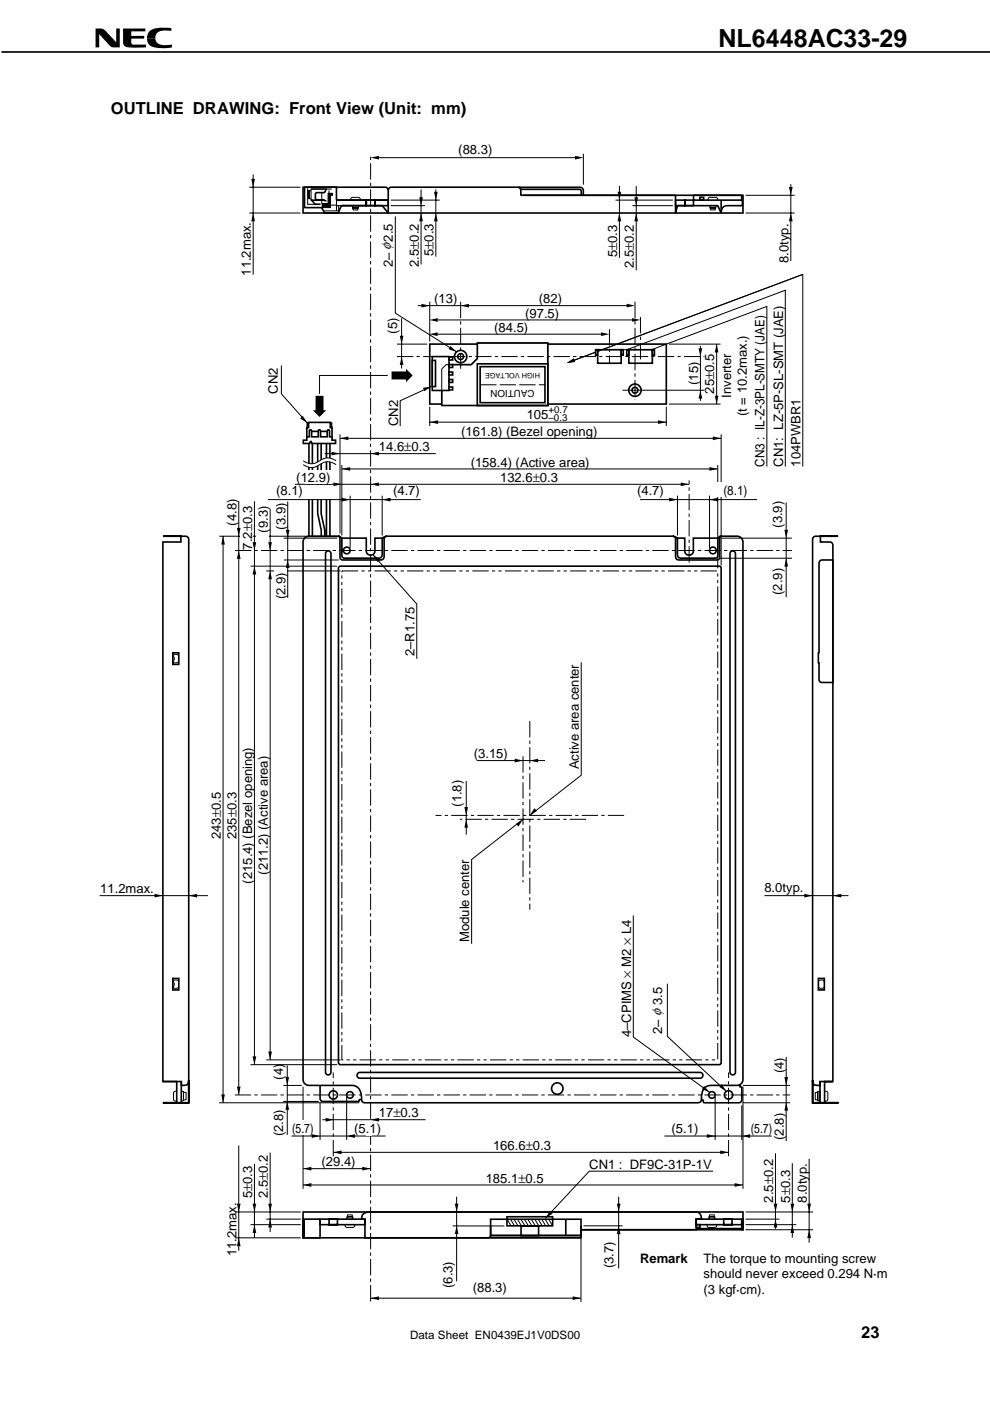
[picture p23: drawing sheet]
<svg xmlns="http://www.w3.org/2000/svg" width="210mm" height="297mm" viewBox="0 0 210 297" stroke-linecap="round" stroke-linejoin="round" font-family="sans-serif">
<defs><g id="words">
<text font-size="5.3" x="152.4" y="10">NL6448AC33-29</text>
<g font-size="3.5">
<text x="23.5" y="24.1">OUTLINE DRAWING: Front View (Unit: mm)</text>
<text x="182.6" y="283.7">23</text>
</g>
<g font-size="2.8">
<text x="97.2" y="32.6">(88.3)</text>
<text x="53.2" y="58.4" transform="rotate(-90 53.2 58.4)">11.2max.</text>
<text x="83.3" y="56.6" transform="rotate(-90 83.3 56.6)">2–φ2.5</text>
<text x="88.8" y="56.6" transform="rotate(-90 88.8 56.6)">2.5±0.2</text>
<text x="91.9" y="54.3" transform="rotate(-90 91.9 54.3)">5±0.3</text>
<text x="130.8" y="54.5" transform="rotate(-90 130.8 54.5)">5±0.3</text>
<text x="134.4" y="56.8" transform="rotate(-90 134.4 56.8)">2.5±0.2</text>
<text x="167.2" y="55.7" transform="rotate(-90 167.2 55.7)">8.0typ.</text>
<text x="92.1" y="64.3">(13)</text>
<text x="114.3" y="64.3">(82)</text>
<text x="84.2" y="70.8" transform="rotate(-90 84.2 70.8)">(5)</text>
<text x="104.8" y="70.5">(84.5)</text>
<text x="111.4" y="67.4">(97.5)</text>
<text x="58.9" y="83.5" transform="rotate(-90 58.9 83.5)">CN2</text>
<text x="148" y="81.6" transform="rotate(-90 148 81.6)">(15)</text>
<text x="151.4" y="83.4" transform="rotate(-90 151.4 83.4)">25±0.5</text>
<text x="111.7" y="88.9">105</text>
<text x="155" y="84.4" transform="rotate(-90 155 84.4)">Inverter</text>
<text x="158.3" y="88.2" transform="rotate(-90 158.3 88.2)">(t = 10.2max.)</text>
<text x="80.3" y="95.7">14.6±0.3</text>
<text x="84.4" y="90.3" transform="rotate(-90 84.4 90.3)">CN2</text>
<text x="97.8" y="92.5">(161.8) (Bezel opening)</text>
<text x="99.8" y="98.9">(158.4) (Active area)</text>
<text x="162.1" y="98.9" transform="rotate(-90 162.1 98.9)">CN3 : IL-Z-3PL-SMTY (JAE)</text>
<text x="166" y="98.9" transform="rotate(-90 166 98.9)">CN1: LZ-5P-SL-SMT (JAE)</text>
<text x="169.7" y="98.9" transform="rotate(-90 169.7 98.9)">104PWBR1</text>
<text x="58.5" y="105">(8.1)</text>
<text x="62.8" y="102.2">(12.9)</text>
<text x="83.3" y="105">(4.7)</text>
<text x="106" y="102.2">132.6±0.3</text>
<text x="135.1" y="105">(4.7)</text>
<text x="153.4" y="104.9">(8.1)</text>
<text x="50.1" y="111.5" transform="rotate(-90 50.1 111.5)">(4.8)</text>
<text x="53.4" y="112.7" transform="rotate(-90 53.4 112.7)">±0.3</text>
<text x="56.8" y="112.9" transform="rotate(-90 56.8 112.9)">(9.3)</text>
<text x="60.5" y="112.3" transform="rotate(-90 60.5 112.3)">(3.9)</text>
<text x="165.9" y="111.9" transform="rotate(-90 165.9 111.9)">(3.9)</text>
<text x="53.4" y="116.5" transform="rotate(-90 53.4 116.5)">7.2</text>
<text x="60.5" y="127" transform="rotate(-90 60.5 127)">(2.9)</text>
<text x="165.9" y="126.1" transform="rotate(-90 165.9 126.1)">(2.9)</text>
<text x="87.9" y="139.1" transform="rotate(-90 87.9 139.1)">2–R1.75</text>
<text x="100.5" y="160.8">(3.15)</text>
<text x="122.7" y="163.1" transform="rotate(-90 122.7 163.1)">Active area center</text>
<text x="97.9" y="171.1" transform="rotate(-90 97.9 171.1)">(1.8)</text>
<text x="46.8" y="177.9" transform="rotate(-90 46.8 177.9)">243±0.5</text>
<text x="50.1" y="177.9" transform="rotate(-90 50.1 177.9)">235±0.3</text>
<text x="56.8" y="185.5" transform="rotate(-90 56.8 185.5)">(211.2) (Active area)</text>
<text x="21.2" y="189.3">11.2max.</text>
<text x="53.4" y="187.3" transform="rotate(-90 53.4 187.3)">(215.4) (Bezel opening)</text>
<text x="162.1" y="189.1">8.0typ.</text>
<text x="99.5" y="199.7" transform="rotate(-90 99.5 199.7)">Module center</text>
<text x="133.8" y="219.9" transform="rotate(-90 133.8 219.9)">4–CPIMS × M2 × L4</text>
<text x="140.4" y="219.3" transform="rotate(-90 140.4 219.3)">2– φ 3.5</text>
<text x="166.2" y="227.5" transform="rotate(-90 166.2 227.5)">(4)</text>
<text x="60.1" y="228.9" transform="rotate(-90 60.1 228.9)">(4)</text>
<text x="80.3" y="236.9">17±0.3</text>
<text x="60.1" y="240.9" transform="rotate(-90 60.1 240.9)">(2.8)</text>
<text x="61.9" y="240.2">(5.7)</text>
<text x="75.1" y="240.2">(5.1)</text>
<text x="104.5" y="243.8">166.6±0.3</text>
<text x="142.4" y="240.2">(5.1)</text>
<text x="159.2" y="240.2">(5.7)</text>
<text x="166.2" y="241.7" transform="rotate(-90 166.2 241.7)">(2.8)</text>
<text x="68.2" y="247.3">(29.4)</text>
<text x="103" y="250.8">185.1±0.5</text>
<text x="124.9" y="247.8">CN1 : DF9C-31P-1V</text>
<text x="53.5" y="254" transform="rotate(-90 53.5 254)">5±0.3</text>
<text x="56.8" y="254" transform="rotate(-90 56.8 254)">2.5±0.2</text>
<text x="163.9" y="255" transform="rotate(-90 163.9 255)">2.5±0.2</text>
<text x="167.5" y="255" transform="rotate(-90 167.5 255)">5±0.3</text>
<text x="171.1" y="255" transform="rotate(-90 171.1 255)">8.0typ.</text>
<text x="50.1" y="266.4" transform="rotate(-90 50.1 266.4)">11.2max.</text>
<text x="130.1" y="268.9" transform="rotate(-90 130.1 268.9)">(3.7)</text>
<text x="135.7" y="267.8">Remark</text>
<text x="149.2" y="267.8">The torque to mounting screw</text>
<text x="95.9" y="273.1" transform="rotate(-90 95.9 273.1)">(6.3)</text>
<text x="100.3" y="273.8">(88.3)</text>
<text x="149.2" y="271.1">should never exceed 0.294 N·m</text>
<text x="149.2" y="274.4">(3 kgf·cm).</text>
</g>
<text font-size="2.5" x="87" y="283.9">Data Sheet EN0439EJ1V0DS00</text>
<g font-size="2.1">
<text x="113.3" y="82.6" transform="rotate(-180 113.3 82.6)">CAUTION</text>
<text x="116.3" y="87.5">+0.7</text>
<text x="116.3" y="89.2">–0.3</text>
</g>
<text font-size="1.6" x="114.5" y="79.2" transform="rotate(-180 114.5 79.2)">HIGH VOLTAGE</text>
</g></defs>
<path d="M20.3 6a2.41 2.41 0 0 1 2.5 1l1.8 1.9v-2.9h.8v4.1a2.55 2.55 0 0 1-2.6-1l-1.8-1.8v2.8h-.7zM26.1 6h4.7v.6h-3v1h2.8v.6h-2.8l.1 1a5 5 0 0 0 2.8 .3h.3v.5l-2.9 .1a1.89 1.89 0 0 1-1.9-.7zM31.6 6.7a6 6 0 0 1 4.7-.7v.6l-.8-.1a1.87 1.87 0 0 0-2.6 1.6h-1.7v-.6zM31.2 8.1h1.7a1.61 1.61 0 0 0 2 1.5l1.6-.2v.7a9.6 9.6 0 0 1-4.3-.2 1.67 1.67 0 0 1-1-1.8z" fill="#000"/>
<g fill="none" stroke="#000" stroke-width=".35">
<path d="M.3 11h209.6M65.9 40.1h3.2v.1a.77 .77 0 0 1-1.1 .6l-1.1 .2v1.1l.2 .3h1.6h-2.8M71.3 42.4h6.4v1.2h-5.3M77.7 42.4h1.8v1.2h-1.8zM79.5 42.4h2.8v1.2h-2.8zM82.3 40.4v-.1a.78 .78 0 0 0-1.1-.6h-16.9v5.5h93.2v-3.8h-46.6M143.2 42.4h2v1.2h-2zM143.2 41.4h-32.8l-.1-1.4-.5-.3h-25.7a1.76 1.76 0 0 0-1.7 .3l-.1 5.2-1.3-1.6h-8.5l-.8 1.6h-2.9l-.6-1.2h-3.6v-4.3h6.7v2.7h11M143.2 41.4v3.8l.4-1.6h8.6l.7 1.6M145.2 42.4h1.8v1.2h-1.8zM148.4 41.8h.8v.6h-.8zM152.9 42.4v2.8"/>
<path d="M157.3 42.4v-1h-10.3v1h10.5M157.4 41.4v2.2h-2.4a1.63 1.63 0 0 0-2 .9l-.1 .7M34.6 113.7h1.1a11.9 11.9 0 0 1 4.1 .2l.2 .5v119.4h-5.5h5.5v-4.8l-.1 .6a1.21 1.21 0 0 1-1.5 .5v-.8h-3.9v-114.4h3.8v-1.2zM64.5 114.2l.6-.4 .4-.1h6.4l.2 .5v3.3a.94 .94 0 0 0 .5 1.2h7.7a.91 .91 0 0 0 1-.2 .91 .91 0 0 0 .1-1v-2.3a1.4 1.4 0 0 1 .3-1.5h60.1a1.16 1.16 0 0 1 1.4 .5v3.3a.91 .91 0 0 0 .2 1 .91 .91 0 0 0 1 .2h7.6a.6 .6 0 0 0 .6-.7v-3.8l.1-.5h3.4a1.26 1.26 0 0 1 1.4 1.2v114a1.33 1.33 0 0 1-1.7 1.2h-2.3a9.3 9.3 0 0 0-3.7 .2 2.58 2.58 0 0 0-1.1 2.8l-.3 .6-.8 .1h-70a.75 .75 0 0 1-.9-.7 2.98 2.98 0 0 0-1.2-2.8 44.2 44.2 0 0 0-8.2-.2h-1.6a1.26 1.26 0 0 1-1.4-1.2v-114zM69.2 117a.58 .58 0 0 1 .6-.2 .58 .58 0 0 1 .4 .6v109.9a.58 .58 0 0 1-.6 .6 .58 .58 0 0 1-.6-.6v-109.9zM71.7 113.7l.8 .4M72.5 114.1h5.2v2.7a.92 .92 0 0 0 .9 .9 .92 .92 0 0 0 .9-.9v-2.7h1.5v3a.9 .9 0 0 1-.1 1 .9 .9 0 0 1-1 .2h-6.9a.62 .62 0 0 1-.5-.8zM82 113.7l-1 .4M142.7 113.7l.9 .4M143.6 114.1h1.6v2.7a.92 .92 0 0 0 .9 .9 .92 .92 0 0 0 .9-.9v-2.7h5.2v2.8a1.02 1.02 0 0 1-.6 1.4h-6.8a.9 .9 0 0 1-1-.2 .9 .9 0 0 1-.2-1zM152.8 113.7l-.6 .4M154.9 117a.58 .58 0 0 1 .7-.2 .58 .58 0 0 1 .3 .6v109.9a.58 .58 0 0 1-.5 .6 .58 .58 0 0 1-.6-.6v-109.9z"/>
<path d="M72 120.1l80.5-.1 .3 .2 .1 105.1-.2 .4h-80.5l-.4-.2v-105.1zM34.5 229.3h3v4.5h.9v-4.5M34.5 233.8h3M67.9 230.1v2.8a.61 .61 0 0 0 .6 .6h7.4h.2l.1-.3 .5-.1M75.9 227.6l.4-.2h72.1a.61 .61 0 0 1 .6 .6 .61 .61 0 0 1-.6 .6h-72.1a.61 .61 0 0 1-.6-.4 .61 .61 0 0 1 .2-.6zM156.9 229.9v.5l.4 .2v2.6a.61 .61 0 0 1-.6 .6h-7.3l-.2-.1-.1-.4-.4-.1"/>
<circle cx="73.5" cy="116.7" r=".71"/>
<circle cx="151.1" cy="116.7" r=".71"/>
<circle cx="70.7" cy="232.1" r=".88"/>
<circle cx="74.2" cy="232.1" r=".7"/>
<circle cx="118.2" cy="230.8" r="1.21"/>
<circle cx="150.9" cy="232.1" r=".7"/>
<circle cx="154.5" cy="232.1" r=".88"/>
</g>
<path d="M78.6 275.9v-243.3" fill="none" stroke="#000" stroke-width=".21" stroke-dasharray="3.5 .7 .7 .7" stroke-linecap="butt"/>
<g fill="none" stroke="#000" stroke-width=".21">
<path d="M52.8 39.7h10.9M53.7 37v21.2M80 33.4h42.2M123.7 32.6v6.5M131.3 39.4v15.3M134.9 39.4v17.9M167.7 39.1v16.2M52.8 45.2h10.9M71.3 42.4v-2.7h-6.1v3.6h2.2M71.3 43.6v1.1h-2.7M74.3 42.4l.1-.4 .3-.2h1.4l.2 .2 .1 .4M74.7 43.6h1.4l-.1 .5h-1.2z"/>
<path d="M74.8 44.1h1.1v.4h-1zM82.9 42.4h10.3M82.9 43.6h7.2M89.3 40.2v15.8M92.4 40.2v14.2M130.5 42.4h12.2M134.1 43.6h8.6M150.1 42.4l.1-.4 .2-.2h1.4l.3 .2 .1 .4M150.4 43.6h1.4v.5h-1.3zM150.6 44.1h1.1l-.1 .4h-.9zM158.1 45.2h10.4M158.1 41.4h10.4"/>
</g>
<path d="M68.2 40.8v2.3h1.4v-2.1h.9v.4h-.4v2.6h-1.9z" fill="#000" stroke="#000" stroke-width=".21"/>
<path d="M72.5 121h79.7v103.7h-79.7z" fill="none" stroke="#000" stroke-width=".21" stroke-dasharray="3.5 .7 .7 .7 .7 .7" stroke-linecap="butt"/>
<g fill="#fff" stroke="#000" stroke-width=".21">
<path d="M37.3 207.8l.6 .2z"/>
<path d="M37.3 209.6l.6-.3z"/>
<path d="M36.6 208l.7-.2z"/>
<path d="M36.6 209.3l.7 .3z"/>
<path d="M36.6 208l.3 .7-.3 .6z"/>
</g>
<path d="M36.6 207.4h1.3v2.5h-1.3z" fill="none" stroke="#000" stroke-width=".35"/>
<g fill="#fff" stroke="#000" stroke-width=".21">
<path d="M37.3 138.7l.6 .3z"/>
<path d="M37.3 140.5l.6-.2z"/>
<path d="M36.6 139l.7-.3z"/>
<path d="M36.6 140.3l.7 .2z"/>
<path d="M36.6 139l.3 .6-.3 .7z"/>
</g>
<path d="M172.5 113.9a11.9 11.9 0 0 1 4.1-.2h1.1h-3.7v1.2h1a1.35 1.35 0 0 1 1.6 .5v113.9h-2.7v.8a1.13 1.13 0 0 1-1.6-1.1v4.8h5.5h-5.5v-119.4zM36.6 138.4h1.3v2.5h-1.3zM173.9 229.3v4.5h.9v-4.5h1.8M174.8 233.8h3" fill="none" stroke="#000" stroke-width=".35"/>
<path d="M37.5 231.3a.55 .55 0 0 0-.7 .7v.7a.55 .55 0 0 0 .1 .6 .55 .55 0 0 0 .6 .2M38.4 231.3l.5 .2v1.9l-.5 .1zM38.9 231.5l.5 .2v1.4l-.5 .2z" fill="none" stroke="#000" stroke-width=".21"/>
<g fill="#fff" stroke="#000" stroke-width=".21">
<path d="M173.5 208l.6-.2z"/>
<path d="M173.5 209.3l.6 .3z"/>
<path d="M174.1 207.8l.7 .2z"/>
<path d="M174.1 209.6l.7-.3z"/>
</g>
<path d="M65.5 113.7v-20.4h.7v20.4M68.1 113.7v-1.3l-.7-3.5v-15.6h.7v15.6l.7 3.5v1.3M69.2 113.7v-20.4h.7v20.4M173.5 207.4h1.3v2.5h-1.3z" fill="none" stroke="#000" stroke-width=".35"/>
<path d="M172.9 231.7l.5-.2v1.8l-.5-.2zM173.4 231.5l.5-.2v2.2l-.5-.1zM174.8 231.3a.55 .55 0 0 1 .7 .7v.7a.55 .55 0 0 1-.1 .6 .55 .55 0 0 1-.6 .2" fill="none" stroke="#000" stroke-width=".21"/>
<path d="M64.3 97.7a2.87 2.87 0 0 0 3.7-.1 2.66 2.66 0 0 1 3.3 .1v.8a2.87 2.87 0 0 0-3.8 .2 2.66 2.66 0 0 1-3.2-.2z" fill="#fff"/>
<path d="M64.3 98.5a2.87 2.87 0 0 0 3.7-.1 2.66 2.66 0 0 1 3.3 .1M64.3 97.7a2.87 2.87 0 0 0 3.7-.1 2.66 2.66 0 0 1 3.3 .1" fill="none" stroke="#000" stroke-width=".21"/>
<path d="M65.4 89.7h-.2v.9" fill="none" stroke="#000" stroke-width=".35"/>
<path d="M65.4 89.6h4.6v1.1h.4v2.6h.7v.7h-5l-.2-.5-.2 .5h-1.4v-.7h.7v-2.6h.4z" fill="#fff" stroke="#000" stroke-width=".35"/>
<path d="M65.9 91.5h3.8M70 89.7h.3v.9" fill="none" stroke="#000" stroke-width=".35"/>
<g fill="#fff" stroke="#000" stroke-width=".35">
<path d="M65.7 91.2l.1-.1a.74 .74 0 0 1 .3 1v.5h1.4v-.5a.74 .74 0 0 1 .2-1 .74 .74 0 0 1 .3 1v.5h1.4v-.5a.74 .74 0 0 1 .2-1l.3 .3v1.2h.5h-5.4h.6z"/>
<path d="M91.1 73h50.2v12.7h-50.2z"/>
<path d="M94.6 77.3h5.3l1.3-1.3v-3.3h14.9v13.3h-22.4v-7.8z"/>
</g>
<path d="M64.3 257h93.2v3.7h-34.3v1.7h-58.9z" fill="none" stroke="#000" stroke-width=".35"/>
<g fill="#fff" stroke="#000" stroke-width=".35">
<path d="M133.3 74.1h5v2.9h-5z"/>
<path d="M126.7 74.1h5v2.9h-5z"/>
<path d="M91.7 75.6h3.5v7.2h-3.5z"/>
<path d="M95.2 82.1h.8v.6h-.8z"/>
<path d="M95.2 80.5h.8v.6h-.8z"/>
<path d="M95.2 78.9h.8v.6h-.8z"/>
<path d="M95.2 77.3h.8v.6h-.8z"/>
<path d="M95.2 75.7h.8v.6h-.8z"/>
<path d="M91.7 76.4h.6v5.6h-.6z"/>
<circle cx="134.6" cy="82.7" r="1.31"/>
<circle cx="97.7" cy="75.6" r="1.31"/>
</g>
<path d="M94.6 77.3h5.3l1.3-1.3v-3.3h14.9v13.3h-22.4v-7.8z" fill="none" stroke="#000" stroke-width=".21"/>
<g fill="#fff" stroke="#000" stroke-width=".35">
<circle cx="134.6" cy="82.7" r=".62"/>
<circle cx="97.7" cy="75.6" r=".62"/>
</g>
<g fill="none" stroke="#000" stroke-width=".21" stroke-dasharray="3.5 .7 .7 .7" stroke-linecap="butt">
<path d="M84.2 75.6h65.1M97.7 64v14.2M129.2 69.8v7.2M134.6 64v20.8M135.8 67.2v9.8M49.8 116.7h118.1M146.1 119.3v-17.5M112.3 152.9v40M110.9 160.3v26.8M124.3 173.7h-26.8M132.3 172.9h-40M49.8 232.2h117.7"/>
<path d="M70.7 245.2v-17.8M154.5 245.2v-17.8"/>
</g>
<g fill="none" stroke="#000" stroke-width=".21">
<path d="M83.8 45.9v20.5l13 8.2M82.2 79.6h-14.5v3.9M84.2 73h6.4M85.2 67.5v10.6M88.6 64.8h44.8M91.1 64v8.4M121.7 76.4l48.5-18.2v40.7M141.8 73h11M148.5 73.4v11.6M151.9 73v12.7M68.8 96.2h23.6M72.1 92.1v21"/>
<path d="M72.1 92.9h80.8M72.5 98.6v14.9M72.5 99.4h79.7M91.1 86.2v4.1M91.1 89.5h50.2M132 82.7h17.3M141.3 86.2v4.1M141.8 85.7h11M152.2 98.6v21.9M152.9 92.1v27.8M46.5 113.7h25M47.3 113.7v120.1"/>
<path d="M50.6 106.3v125.8M53.9 106.3v119.4M56.8 105.9h32.4M57.3 108v116.7M60.2 118.7h11.6M60.2 114.1h11.3M61 106.3v20.5M62.5 102.7h83.6M74.2 105.1v11.1M79.1 117.7l9.3 10.4v11.6M81 105.1v8.4M135.7 105.9h24.8"/>
<path d="M143.6 105.1v8.4M150.4 105.1v11.1M152.5 118.4h15.4M152.9 114.1h15M166.7 106.5v20.1M53.1 120h18.4M56.4 121h15.8M123.2 140.4v24l-10.9 8.5M98.9 165.6v11.3M101.2 161.3h14.4M110.9 173.7l-10.9 8.5v17.9M21.1 189.9h23"/>
<path d="M134.3 194.1v25.8l16.2 11.7M162.1 189.9h17.8M141.5 208.6v11.1l12.5 11.7M46.5 233.8h29.7M53.1 225.7h18.4M56.4 224.7h15.8M60 233.5h7.6M60.1 230.1h3.9M60.9 225.9v14.7M64.3 230.4v21.7M67.9 233.8v7.9M68.4 237.4h21.8"/>
<path d="M73.5 232.6v9.1M151.6 232.6v9.1M157.3 234.4v7.3M157.5 233.8h10M157.5 230.1h10M157.5 230.4v21.7M166.7 224.1v17.8M49.8 257h14M50.6 242.9v22.3M53.1 259.7h10.7M53.9 246.8v15.6M56.5 258.5h7.3"/>
<path d="M57.3 244.4v16.8M61.8 240.9h19.9M64.3 251.2h93.2M64.3 247.8h14.3M70.7 244.3h83.8M73.1 259.7l.2 .4 .2 .1h1.4l.2-.1 .2-.4M73.6 258h1.2l.1 .5h-1.4zM73.7 257.6h1v.4h-1zM96 259.9h10.9M96.8 253.7v18M123.7 259.9h8.3M131.2 253.7v15.2"/>
<path d="M140.9 240.9h22.7M149.9 259.7l.1 .4 .2 .1h1.4l.3-.1 .1-.4M150.3 258h1.2l.1 .5h-1.4zM150.4 257.6h1l.1 .4h-1.1zM158.1 259.7h10.7M158.1 258.5h7.2M158.1 257h14.3M164.4 244.5v16M168 246.6v15.8M171.6 245.7v17.8M49.8 262.4h14M78.6 275.2h44.6"/>
<path d="M104 262.4h19.2M123.2 260.7v15.4M158.1 260.7h14.3"/>
</g>
<g fill="none" stroke="#000" stroke-width=".35">
<path d="M101.2 77.1h14.9v8.9h-14.9zM101.8 77.7h13.7v7.7h-13.7zM64.3 258.5h3.6v3.9h-3.6zM67.9 258.5h9.5v1.2h-9.5zM69.8 258.5h1.7v1.2h-1.7zM104 259.9v2.3a1.92 1.92 0 0 1-1.8 .2h-24.8v-3.9h-.7a1.27 1.27 0 0 1 1.2-1.5h69.7a1.19 1.19 0 0 1 1.1 1.5h-1.1v2.2h-24.4v-.8M107.5 258h9.7v1.9h-9.7zM110.5 259.9h3.7v2.1h-3.7zM120 258.6v3.4M147.6 258.5h9.7v1.2h-9.7zM147.6 259.7h.8v.5h-.8zM153.4 258.5h1.8v1.2h-1.8z"/>
<path d="M123.2 260.7v1.3h-19.2M147.6 260.5h9.7"/>
</g>
<path d="M101.8 81.6h13.7" fill="none" stroke="#000" stroke-width=".21" stroke-dasharray="3.5 .7" stroke-linecap="butt"/>
<path d="M64.5 258.5v3.9" fill="none" stroke="#000" stroke-width=".42"/>
<path d="M157.3 258.5h.2v2.2h-.2z" fill="#000" stroke="#000" stroke-width=".35"/>
<path d="M83 78.8h3.1v-.6l1.4 1.4-1.4 1.4v-.5h-3.1zM66.9 83.9h1.7v3.1h.6l-1.5 1.4-1.4-1.4h.6z" fill="#000"/>
<g fill="#fff">
<path d="M77.6 237.7h1.2v3h-1.2z"/>
<path d="M63.6 237.6h1.2v3h-1.2z"/>
<path d="M151.6 102.3h1.7v3.1h-1.7z"/>
<path d="M58.3 120.7h2.6v.7h-2.6z"/>
<path d="M51.1 113.4h2.6v.8h-2.6z"/>
<path d="M54.3 113.4h2.6v.8h-2.6z"/>
<path d="M64.8 99.8h5.4v2.8h-5.4z"/>
<path d="M64.8 102.9h5.4v2.8h-5.4z"/>
</g>
<g fill="#000">
<path d="M53.3 37.9h.8l-.4 1.8zM78.6 33.4l1.7-.4v.8zM121.9 33l1.8 .4-1.8 .4zM53.7 45.2l.4 1.7h-.8zM89.3 45.2l.4 1.7h-.8zM88.9 41.8h.8l-.4 1.8zM92.4 45.2l.4 1.7h-.8zM92 40.7h.8l-.4 1.7zM131.3 45.2l.4 1.7h-.8zM130.9 40.7h.8l-.4 1.7zM134.9 45.2l.4 1.7h-.8zM134.5 41.8h.8l-.4 1.8z"/>
<path d="M167.7 45.2l.4 1.7h-.8zM167.3 39.6h.8l-.4 1.8zM85.1 75.6l.4 1.8h-.7zM84.8 71.2h.7l-.4 1.7zM91 70.9l1.8-.4v.7zM91 67.8l1.8-.4v.8zM89.4 64.4l1.7 .4-1.7 .4zM95.5 73.4l1.3 1.2-1.7-.6zM97.7 64.8l1.7-.4v.8zM120.1 77l1.6-1 .2 .7zM127.4 70.5l1.8 .4-1.8 .3zM132.9 64.4l1.7 .4-1.7 .4z"/>
<path d="M134 67.4l1.8 .4-1.8 .4zM148.1 73.8h.8l-.4 1.8zM151.9 73l.4 1.7h-.8zM63.6 88.7l.6-.5 1 1.5zM70.3 95.8l1.8 .4-1.8 .4zM72.1 92.9l1.8-.4v.8zM72.5 99.4l1.7-.4v.8zM78.6 96.2l1.7-.4v.8zM91.1 89.5l1.8-.4v.8zM89.7 82.2l1.8-.3-1.5 1zM139.5 89.1l1.8 .4-1.8 .4zM148.5 82.7l.4 1.8h-.8z"/>
<path d="M151.5 83.9h.8l-.4 1.8zM150.4 99l1.8 .4-1.8 .4zM151.1 92.5l1.8 .4-1.8 .4zM47.3 113.7l.4 1.8h-.8zM50.6 116.7l.4 1.8h-.8zM50.2 111.9h.8l-.4 1.8zM53.6 115h.7l-.4 1.7zM56.9 115h.8l-.4 1.7zM60.6 112.3h.8l-.4 1.8zM61 118.7l.4 1.7h-.8zM70.7 102.3l1.8 .4-1.8 .4zM72.5 105.5l1.7 .4-1.7 .4z"/>
<path d="M78.6 102.7l1.7-.4v.8zM79.1 117.7l1.5 .9-.5 .6zM81 105.9l1.8-.4v.8zM141.9 105.5l1.7 .4-1.7 .4zM144.3 102.3l1.8 .4-1.8 .4zM150.4 105.9l1.8-.4v.8zM166.7 118.4l.4 1.7h-.8zM166.3 112.3h.8l-.4 1.8zM53.9 120l.4 1.8h-.7zM57.3 121l.4 1.8h-.8zM98.8 173.7l.4 1.8h-.7zM98.5 171.1h.7l-.4 1.8z"/>
<path d="M109.4 174.7l1.5-1-1 1.5zM109.1 160.9l1.8 .4-1.8 .3zM112.3 161.3l1.8-.4v.7zM113.3 171.4l.6 .5-1.6 1zM32.8 189.5l1.7 .4-1.7 .4zM40 189.9l1.8-.4v.8zM170.5 189.5l1.8 .4-1.8 .4zM176.6 189.9l1.8-.4v.8zM46.9 232h.8l-.4 1.8zM50.2 230.4h.8l-.4 1.7zM53.6 224h.7l-.4 1.7zM56.9 222.9h.8l-.4 1.8z"/>
<path d="M60.5 228.4h.8l-.4 1.7zM60.9 233.5l.4 1.8h-.8zM69 237l1.8 .4-1.8 .4zM78.6 237.4l1.7-.4v.8zM149.3 230.3l1.2 1.3-1.7-.7zM152.5 230.4l.5-.5 1 1.5zM166.3 228.4h.8l-.4 1.7zM166.7 233.7l.4 1.8h-.8zM50.2 255.2h.8l-.4 1.8zM53.6 255.2h.7l-.4 1.8zM53.9 259.7l.4 1.7h-.7zM56.9 255.2h.8l-.4 1.8z"/>
<path d="M57.3 258.5l.4 1.7h-.8zM64.3 251.2l1.7-.4v.8zM64.3 247.8l1.7-.4v.8zM66.1 240.5l1.8 .4-1.8 .4zM70.7 244.3l1.7-.4v.8zM73.5 240.9l1.8-.4v.8zM76.8 247.4l1.8 .4-1.8 .4zM96.4 255.2h.8l-.4 1.8zM96.8 259.9l.4 1.7h-.8zM116.6 256.8l.5 .5-1.5 1zM130.8 255.2h.8l-.4 1.8zM131.2 259.9l.4 1.8h-.8z"/>
<path d="M149.9 240.5l1.7 .4-1.7 .4zM152.7 243.9l1.8 .4-1.8 .4zM157.3 240.9l1.7-.4v.8zM155.8 250.8l1.7 .4-1.7 .4zM164 255.2h.8l-.4 1.8zM164.4 258.5l.4 1.7h-.8zM167.6 255.2h.8l-.4 1.8zM168 259.7l.4 1.7h-.8zM171.2 255.2h.8l-.4 1.8zM50.6 262.4l.4 1.8h-.8zM78.6 275.2l1.7-.3v.7zM121.4 274.8l1.8 .4-1.8 .4z"/>
<path d="M171.6 260.7l.4 1.8h-.8z"/>
</g>
<g fill="none" stroke="#000" stroke-width=".21">
<path d="M170.2 58.2l-48.5 18.2M59.7 77.5v6l5.5 6.2M91.9 67.8h42.7M92.4 70.9h35.6M127.7 74.1h10.4l24.5-9.1v33.9M132.9 74.1l33.6-12.6v37.4M91.5 81.9l-6.7 3.1v5.3M107.5 258.5l.9 1.4M108.2 258.5l.9 1.4M109 258.5l.8 1.4M109.7 258.5l.9 1.4M110.4 258.5l.9 1.4"/>
<path d="M111.2 258.5l.8 1.4M111.9 258.5l.9 1.4M112.6 258.5l.9 1.4M113.4 258.5l.8 1.4M114.1 258.5l.9 1.4M114.8 258.5l.9 1.4M115.6 258.5l.8 1.4M116.3 258.5l.9 1.4M151.2 248.3h-26.3l-9.3 10"/>
</g>
<path d="M109.8 39.7h11.8a2.3 2.3 0 0 1 2 .3l.1 1.4M110.4 40.1h12.4l.4 .4v.9M173.9 118.8l2.7-.1v26h-1.2a1.73 1.73 0 0 1-1.7-.3v-3.8l-.2-.1v-2.1h.2v-19zM104 258.5h19.2v3.5h-19.2z" fill="none" stroke="#000" stroke-width=".35"/>
<g fill="#fff" stroke="#000" stroke-width=".35">
<path d="M126.3 74.1h.4v1.2h-.4z"/>
<path d="M131.7 74.1h.4v1.2h-.4z"/>
<path d="M132.9 74.1h.4v1.2h-.4z"/>
<path d="M138.3 74.1h.5v1.2h-.5z"/>
</g>
<path d="M66 40.2v2.1M69.1 40.1h1.2M69.8 40.4v.6M70.1 43.5h1.2M71.3 43.6h.5v1.1h-.5zM71.3 42.5v1.1h1.1" fill="none" stroke="#000" stroke-width=".21"/>
<path d="M65.4 40.4v1.7M65.9 40.3l-.4 .3v1.3l.4 .3M66 42.3l.8 1h1.2M68.7 42.4l.5 .2" fill="none" stroke="#000" stroke-width=".35"/>
<use href="#words"/>
</svg>
